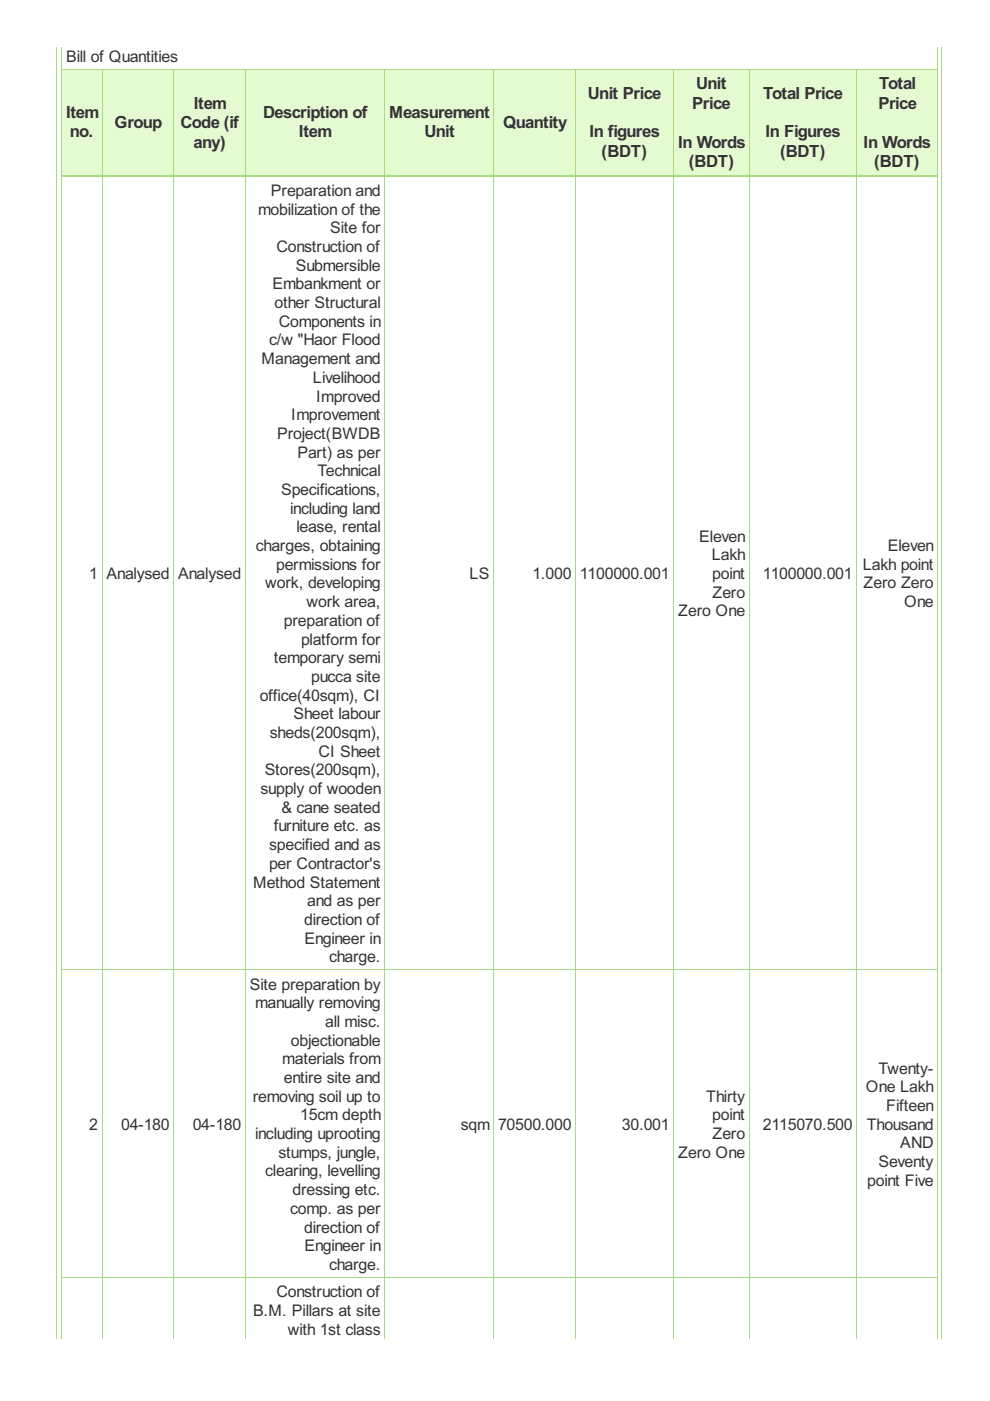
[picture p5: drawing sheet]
<svg xmlns="http://www.w3.org/2000/svg" width="210mm" height="297mm" viewBox="0 0 210 297" stroke-linecap="round" stroke-linejoin="round" font-family="sans-serif">
<defs><g id="words">
<g font-size="4" fill="#333">
<text x="41.1" y="23">Item</text>
<text x="124.6" y="20.9">Unit Price</text>
<text x="146.8" y="23">Price</text>
<text x="147.6" y="18.9">Unit</text>
<text x="161.8" y="20.9">Total Price</text>
<text x="186.2" y="23">Price</text>
<text x="186.4" y="18.9">Total</text>
<text x="14" y="25">Item</text>
<text x="14.8" y="29.1">no.</text>
<text x="24.2" y="27.2">Group</text>
<text x="38.3" y="27.2">Code (if</text>
<text x="55.8" y="25">Description of</text>
<text x="63.4" y="29.1">Item</text>
<text x="82.5" y="25">Measurement</text>
<text x="90" y="29.1">Unit</text>
<text x="106.7" y="27.2">Quantity</text>
<text x="125" y="29.1">In figures</text>
<text x="162.3" y="29.1">In Figures</text>
<text x="41" y="31.3">any)</text>
<text x="127.6" y="33.3">(BDT)</text>
<text x="143.8" y="31.3">In Words</text>
<text x="146.1" y="35.4">(BDT)</text>
<text x="165.4" y="33.3">(BDT)</text>
<text x="183.1" y="31.3">In Words</text>
<text x="185.4" y="35.4">(BDT)</text>
</g>
<g font-size="3.8" fill="#333">
<text x="14" y="13.1">Bill of Quantities</text>
<text x="57.4" y="41.5">Preparation and</text>
<text x="54.7" y="45.5">mobilization of the</text>
<text x="58.6" y="53.4">Construction of</text>
<text x="70" y="49.5">Site for</text>
<text x="62.7" y="57.4">Submersible</text>
<text x="57.8" y="61.3">Embankment or</text>
<text x="58.2" y="65.3">other Structural</text>
<text x="59.1" y="69.3">Components in</text>
<text x="55.5" y="77.2">Management and</text>
<text x="57.1" y="73.2">c/w &quot;Haor Flood</text>
<text x="66.4" y="81.2">Livelihood</text>
<text x="61.7" y="89.1">Improvement</text>
<text x="67" y="85.1">Improved</text>
<text x="58.8" y="93.1">Project(BWDB</text>
<text x="63.1" y="97">Part) as per</text>
<text x="67.3" y="101">Technical</text>
<text x="59.6" y="104.9">Specifications,</text>
<text x="61.5" y="108.9">including land</text>
<text x="62.8" y="112.9">lease, rental</text>
<text x="54.2" y="116.8">charges, obtaining</text>
<text x="148.3" y="114.9">Eleven</text>
<text x="150.9" y="118.8">Lakh</text>
<text x="188.2" y="116.8">Eleven</text>
<text x="18.9" y="122.8">1</text>
<text x="22.6" y="122.8">Analysed</text>
<text x="37.8" y="122.8">Analysed</text>
<text x="56.2" y="124.8">work, developing</text>
<text x="58.5" y="120.8">permissions for</text>
<text x="99.5" y="122.8">LS</text>
<text x="112.9" y="122.8">1.000</text>
<text x="122.9" y="122.8">1100000.001</text>
<text x="151" y="122.8">point</text>
<text x="161.7" y="122.8">1100000.001</text>
<text x="182.9" y="120.8">Lakh point</text>
<text x="183.1" y="124.8">Zero Zero</text>
<text x="65" y="128.7">work area,</text>
<text x="143.8" y="130.7">Zero One</text>
<text x="151.1" y="126.7">Zero</text>
<text x="191.7" y="128.7">One</text>
<text x="60.2" y="132.7">preparation of</text>
<text x="63.8" y="136.6">platform for</text>
<text x="58" y="140.6">temporary semi</text>
<text x="55.1" y="148.5">office(40sqm), CI</text>
<text x="66" y="144.6">pucca site</text>
<text x="62.2" y="152.5">Sheet labour</text>
<text x="57.2" y="156.5">sheds(200sqm),</text>
<text x="67.5" y="160.4">CI Sheet</text>
<text x="56.1" y="164.4">Stores(200sqm),</text>
<text x="55.2" y="168.4">supply of wooden</text>
<text x="59.7" y="172.3">&amp; cane seated</text>
<text x="58" y="176.3">furniture etc. as</text>
<text x="57.1" y="180.2">specified and as</text>
<text x="57.1" y="184.2">per Contractor's</text>
<text x="53.6" y="188.2">Method Statement</text>
<text x="64.5" y="196.1">direction of</text>
<text x="65.1" y="192.1">and as per</text>
<text x="64.5" y="200.1">Engineer in</text>
<text x="53" y="209.8">Site preparation by</text>
<text x="69.8" y="204">charge.</text>
<text x="54.1" y="213.8">manually removing</text>
<text x="61.7" y="221.7">objectionable</text>
<text x="68.9" y="217.7">all misc.</text>
<text x="59.9" y="225.7">materials from</text>
<text x="186.2" y="227.6">Twenty-</text>
<text x="53.6" y="233.6">removing soil up to</text>
<text x="60.2" y="229.6">entire site and</text>
<text x="149.8" y="233.6">Thirty</text>
<text x="183.6" y="231.6">One Lakh</text>
<text x="18.9" y="239.5">2</text>
<text x="25.7" y="239.5">04-180</text>
<text x="40.9" y="239.5">04-180</text>
<text x="63.7" y="237.5">15cm depth</text>
<text x="97.7" y="239.5">sqm</text>
<text x="105.6" y="239.5">70500.000</text>
<text x="131.9" y="239.5">30.001</text>
<text x="151" y="237.5">point</text>
<text x="161.7" y="239.5">2115070.500</text>
<text x="183.8" y="239.5">Thousand</text>
<text x="187.9" y="235.6">Fifteen</text>
<text x="54.1" y="241.5">including uprooting</text>
<text x="59" y="245.5">stumps, jungle,</text>
<text x="143.8" y="245.5">Zero One</text>
<text x="151.1" y="241.5">Zero</text>
<text x="190.9" y="243.5">AND</text>
<text x="56.2" y="249.4">clearing, levelling</text>
<text x="183.9" y="251.4">point Five</text>
<text x="186.2" y="247.5">Seventy</text>
<text x="61.5" y="257.4">comp. as per</text>
<text x="62" y="253.4">dressing etc.</text>
<text x="64.5" y="261.3">direction of</text>
<text x="64.5" y="265.3">Engineer in</text>
<text x="69.8" y="269.2">charge.</text>
<text x="58.6" y="275">Construction of</text>
<text x="53.6" y="279">B.M. Pillars at site</text>
<text x="61" y="283">with 1st class</text>
</g>
</g></defs>
<g fill="#e4fad0">
<path d="M13 14.6h8.5v22.6h-8.5z"/>
<path d="M21.5 14.6h15.2v22.6h-15.2z"/>
<path d="M36.7 14.6h15.2v22.6h-15.2z"/>
<path d="M51.9 14.6h29.6v22.6h-29.6z"/>
<path d="M81.5 14.6h23.1v22.6h-23.1z"/>
<path d="M104.6 14.6h17.4v22.6h-17.4z"/>
<path d="M122 14.6h20.8v22.6h-20.8z"/>
<path d="M142.8 14.6h16v22.6h-16z"/>
<path d="M158.8 14.6h22.8v22.6h-22.8z"/>
<path d="M181.6 14.6h17.1v22.6h-17.1z"/>
</g>
<g fill="none" stroke="#a8da7f" stroke-width=".21">
<path d="M12.1 9.9v273.9M13 14.7h185.9M13 9.9v273.9M21.6 14.6v269.2M36.8 14.6v269.2M52 14.6v269.2M81.6 14.6v269.2M104.7 14.6v269.2M122 14.6v269.2M142.8 14.6v269.2M158.9 14.6v269.2M181.6 14.6v269.2"/>
<path d="M198.8 9.9v273.9M199.6 9.9v273.9M13 205.6h185.9M13 270.8h185.9"/>
</g>
<path d="M13 37.2h185.9" fill="none" stroke="#a8da7f" stroke-width=".33"/>
<use href="#words"/>
</svg>
